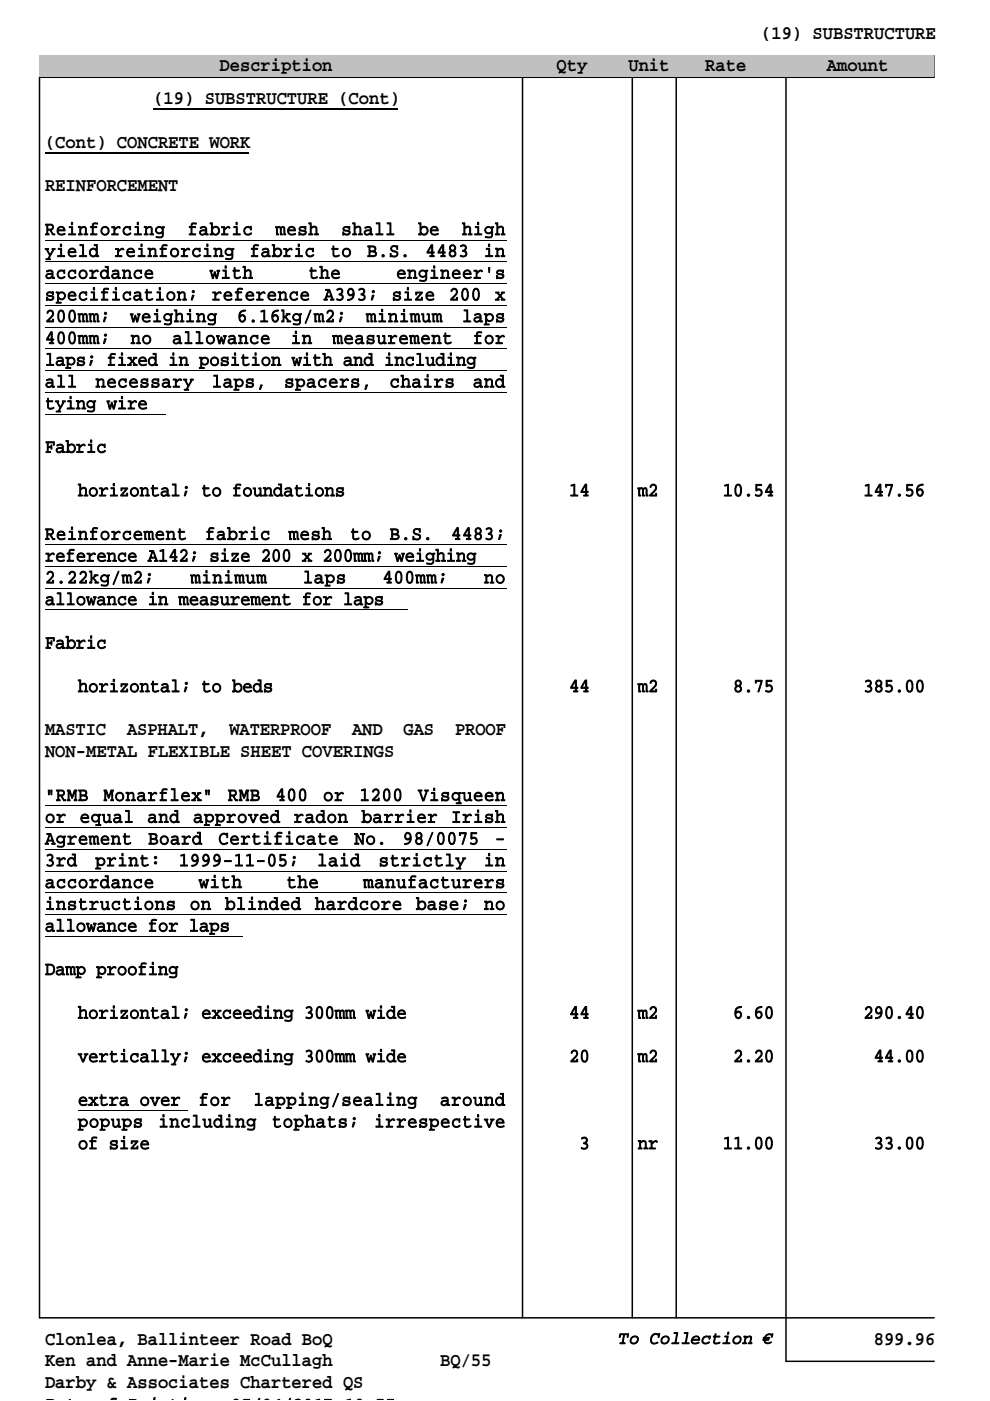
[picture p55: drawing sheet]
<svg xmlns="http://www.w3.org/2000/svg" width="210mm" height="297mm" viewBox="0 0 210 297" stroke-linecap="round" stroke-linejoin="round" font-family="sans-serif">
<defs><g id="words">
<g font-size="4.1">
<text x="161.4" y="8.2">(19) SUBSTRUCTURE</text>
<text x="46.6" y="15.2">Description</text>
<text x="118.1" y="15.2">Qty</text>
<text x="133.3" y="15.2">Unit</text>
<text x="149.6" y="15.2">Rate</text>
<text x="175.4" y="15.2">Amount</text>
<text x="32.5" y="22.1">(19) SUBSTRUCTURE (Cont)</text>
<text x="9.5" y="31.3">(Cont) CONCRETE WORK</text>
<text x="9.5" y="40.5">REINFORCEMENT</text>
<text x="9.5" y="49.8">Reinforcing</text>
<text x="39.8" y="49.8">fabric</text>
<text x="58.4" y="49.8">mesh</text>
<text x="72.4" y="49.8">shall</text>
<text x="88.7" y="49.8">be</text>
<text x="98" y="49.8">high</text>
<text x="9.5" y="54.4">yield</text>
<text x="9.5" y="59">accordance</text>
<text x="24.3" y="54.4">reinforcing</text>
<text x="44.5" y="59">with</text>
<text x="53" y="54.4">fabric</text>
<text x="65.4" y="59">the</text>
<text x="70.1" y="54.4">to</text>
<text x="77.8" y="54.4">B.S.</text>
<text x="84" y="59">engineer's</text>
<text x="90.2" y="54.4">4483</text>
<text x="102.7" y="54.4">in</text>
<text x="9.5" y="63.6">specification;</text>
<text x="44.9" y="63.6">reference</text>
<text x="68.7" y="63.6">A393;</text>
<text x="83.1" y="63.6">size</text>
<text x="95.2" y="63.6">200</text>
<text x="105" y="63.6">x</text>
<text x="9.5" y="68.3">200mm;</text>
<text x="27.6" y="68.3">weighing</text>
<text x="50.3" y="68.3">6.16kg/m2;</text>
<text x="77.7" y="68.3">minimum</text>
<text x="98" y="68.3">laps</text>
<text x="9.5" y="72.9">400mm;</text>
<text x="9.5" y="77.5">laps; fixed in position with and including</text>
<text x="27.7" y="72.9">no</text>
<text x="36.6" y="72.9">allowance</text>
<text x="61.7" y="72.9">in</text>
<text x="70.5" y="72.9">measurement</text>
<text x="100.3" y="72.9">for</text>
<text x="9.5" y="82.1">all</text>
<text x="20.3" y="82.1">necessary</text>
<text x="44.9" y="82.1">laps,</text>
<text x="60.3" y="82.1">spacers,</text>
<text x="82.6" y="82.1">chairs</text>
<text x="100.3" y="82.1">and</text>
<text x="9.5" y="86.7">tying wire</text>
<text x="9.5" y="95.9">Fabric</text>
<text x="16.5" y="105.2">horizontal; to foundations</text>
<text x="120.7" y="105.2">14</text>
<text x="135.3" y="105.2">m2</text>
<text x="153.3" y="105.2">10.54</text>
<text x="183.1" y="105.2">147.56</text>
<text x="9.5" y="114.4">Reinforcement</text>
<text x="9.5" y="119">reference A142; size 200 x 200mm; weighing</text>
<text x="43.5" y="114.4">fabric</text>
<text x="61.2" y="114.4">mesh</text>
<text x="74.3" y="114.4">to</text>
<text x="82.6" y="114.4">B.S.</text>
<text x="95.7" y="114.4">4483;</text>
<text x="9.5" y="123.6">2.22kg/m2;</text>
<text x="40.4" y="123.6">minimum</text>
<text x="64.3" y="123.6">laps</text>
<text x="81.1" y="123.6">400mm;</text>
<text x="102.7" y="123.6">no</text>
<text x="9.5" y="128.2">allowance in measurement for laps</text>
<text x="9.5" y="137.5">Fabric</text>
<text x="16.5" y="146.7">horizontal; to beds</text>
<text x="120.7" y="146.7">44</text>
<text x="135.3" y="146.7">m2</text>
<text x="155.5" y="146.7">8.75</text>
<text x="183.1" y="146.7">385.00</text>
<text x="9.5" y="155.9">MASTIC</text>
<text x="26.9" y="155.9">ASPHALT,</text>
<text x="48.7" y="155.9">WATERPROOF</text>
<text x="74.7" y="155.9">AND</text>
<text x="85.6" y="155.9">GAS</text>
<text x="96.5" y="155.9">PROOF</text>
<text x="9.5" y="160.5">NON-METAL FLEXIBLE SHEET COVERINGS</text>
<text x="9.5" y="169.8">&quot;RMB</text>
<text x="22" y="169.8">Monarflex&quot;</text>
<text x="48.3" y="169.8">RMB</text>
<text x="58.4" y="169.8">400</text>
<text x="68.5" y="169.8">or</text>
<text x="76.3" y="169.8">1200</text>
<text x="88.7" y="169.8">Visqueen</text>
<text x="9.5" y="174.4">or</text>
<text x="9.5" y="179">Agrement</text>
<text x="16.9" y="174.4">equal</text>
<text x="31.3" y="174.4">and</text>
<text x="31.4" y="179">Board</text>
<text x="41" y="174.4">approved</text>
<text x="46.3" y="179">Certificate</text>
<text x="62.3" y="174.4">radon</text>
<text x="75.2" y="179">No.</text>
<text x="76.7" y="174.4">barrier</text>
<text x="85.4" y="179">98/0075</text>
<text x="95.7" y="174.4">Irish</text>
<text x="105" y="179">-</text>
<text x="9.5" y="183.6">3rd</text>
<text x="20.3" y="183.6">print:</text>
<text x="37.9" y="183.6">1999-11-05;</text>
<text x="67.3" y="183.6">laid</text>
<text x="80.3" y="183.6">strictly</text>
<text x="102.7" y="183.6">in</text>
<text x="9.5" y="188.2">accordance</text>
<text x="42.1" y="188.2">with</text>
<text x="60.8" y="188.2">the</text>
<text x="77.1" y="188.2">manufacturers</text>
<text x="9.5" y="192.8">instructions</text>
<text x="9.5" y="197.5">allowance for laps</text>
<text x="40.3" y="192.8">on</text>
<text x="47.7" y="192.8">blinded</text>
<text x="66.8" y="192.8">hardcore</text>
<text x="88.2" y="192.8">base;</text>
<text x="102.7" y="192.8">no</text>
<text x="9.5" y="206.7">Damp proofing</text>
<text x="16.5" y="215.9">horizontal; exceeding 300mm wide</text>
<text x="120.7" y="215.9">44</text>
<text x="135.3" y="215.9">m2</text>
<text x="155.5" y="215.9">6.60</text>
<text x="183.1" y="215.9">290.40</text>
<text x="16.5" y="225.2">vertically; exceeding 300mm wide</text>
<text x="120.7" y="225.2">20</text>
<text x="135.3" y="225.2">m2</text>
<text x="155.5" y="225.2">2.20</text>
<text x="185.3" y="225.2">44.00</text>
<text x="16.5" y="239">popups</text>
<text x="16.5" y="234.4">extra over</text>
<text x="33.6" y="239">including</text>
<text x="42.1" y="234.4">for</text>
<text x="53.8" y="234.4">lapping/sealing</text>
<text x="57.7" y="239">tophats;</text>
<text x="79.4" y="239">irrespective</text>
<text x="93.4" y="234.4">around</text>
<text x="16.5" y="243.6">of size</text>
<text x="122.9" y="243.6">3</text>
<text x="135.3" y="243.6">nr</text>
<text x="153.3" y="243.6">11.00</text>
<text x="185.3" y="243.6">33.00</text>
<text x="9.5" y="285.1">Clonlea, Ballinteer Road BoQ</text>
<text x="185.3" y="285.1">899.96</text>
<text x="9.5" y="289.7">Ken and Anne-Marie McCullagh</text>
<text x="93.4" y="289.7">BQ/55</text>
<text x="9.5" y="294.3">Darby &amp; Associates Chartered QS</text>
</g>
<text font-size="3.8" x="131.3" y="284.9">To Collection €</text>
</g></defs>
<path d="M110.8 16.4v263M134.1 16.4v263M143.4 16.4v263M166.7 16.4v272.2h31.4M198.1 16.4h-189.7v263h189.7" fill="none" stroke="#000" stroke-width=".32"/>
<path d="M8.4 11.8h189.7v4.6h-189.7z" fill="#fff"/>
<path d="M8.4 11.8h189.7v4.6h-189.7z" fill="none" stroke="#000" stroke-width=".21"/>
<path d="M8.4 11.8h189.7v4.6h-189.7z" fill="#c0c0c0"/>
<path d="M9.5 32.4h43.2M32.5 23.2h51.8" fill="none" stroke="#000" stroke-width=".4"/>
<g fill="none" stroke="#000" stroke-width=".21">
<path d="M9.5 50.9h97.8M9.5 55.5h97.8M9.5 60.1h97.8M9.5 64.7h97.8M9.5 69.3h97.8M9.5 74h97.8M9.5 78.6h97.8M9.5 83.2h97.8M9.5 87.8h25.7M9.5 115.5h97.8M9.5 120.1h97.8M9.5 124.7h97.8"/>
<path d="M9.5 129.3h76.9M9.5 170.9h97.8M9.5 175.5h97.8M9.5 180.1h97.8M9.5 184.7h97.8M9.5 189.3h97.8M9.5 193.9h97.8M9.5 198.5h42M16.5 235.5h23.3"/>
</g>
<use href="#words"/>
</svg>
